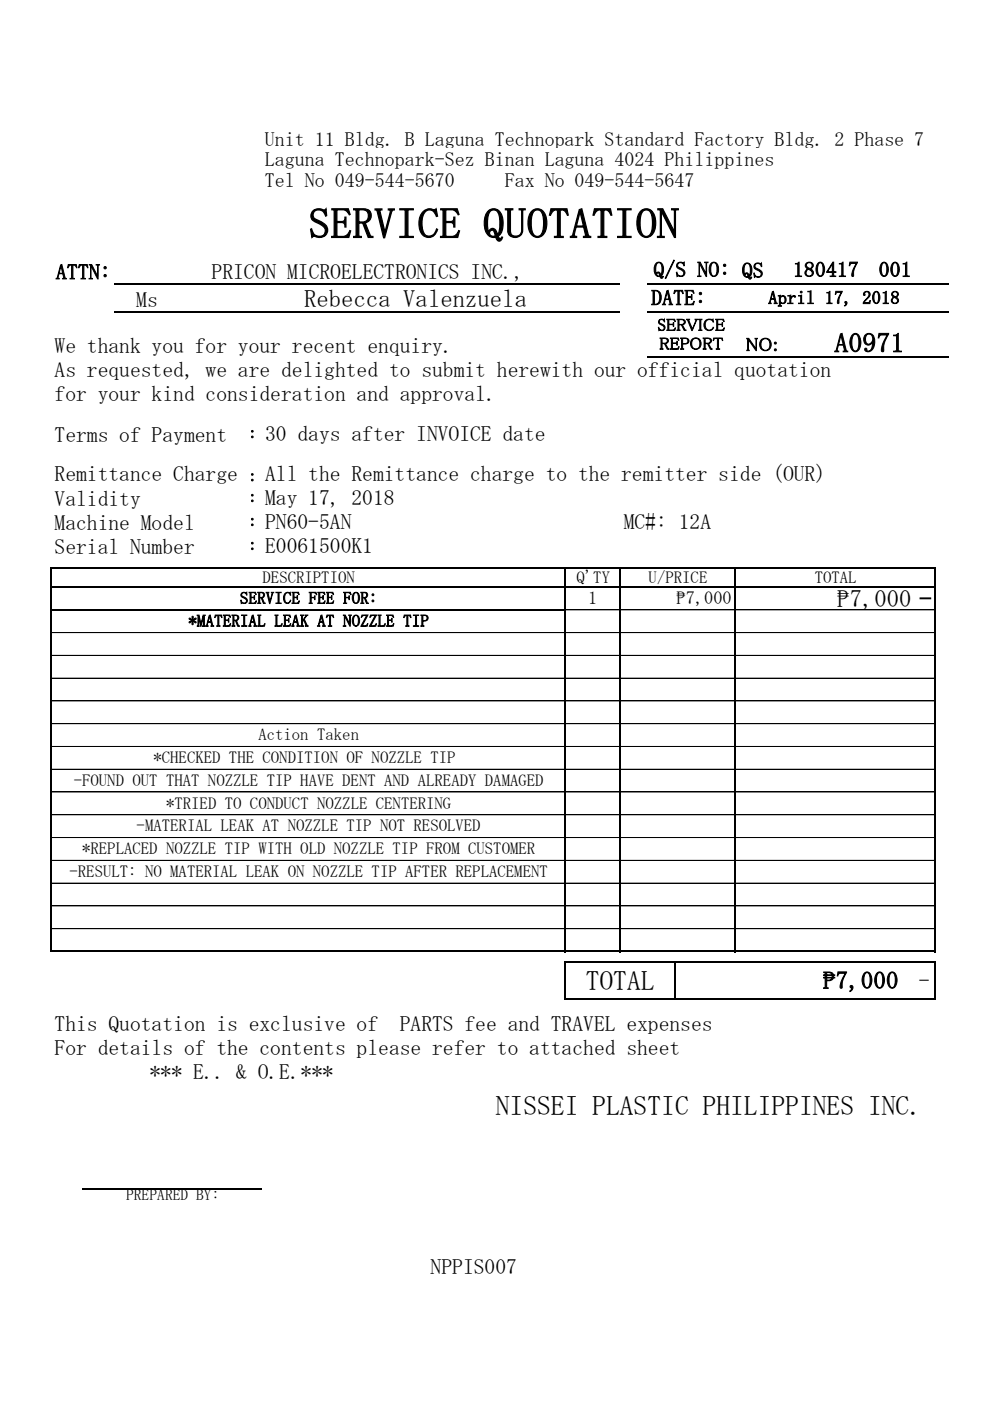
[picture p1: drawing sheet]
<svg xmlns="http://www.w3.org/2000/svg" width="210mm" height="297mm" viewBox="0 0 210 297" stroke-linecap="round" stroke-linejoin="round" font-family="sans-serif">
<defs><g id="words">
<text font-size="9.1" x="65.4" y="50.5">SERVICE QUOTATION</text>
<g font-size="5.8">
<text x="176.8" y="74.7">A0971</text>
<text x="124.1" y="209.8">TOTAL</text>
<text x="105" y="236.3">NISSEI PLASTIC PHILIPPINES INC.</text>
</g>
<g font-size="5.2">
<text x="64.4" y="65.2">Rebecca Valenzuela</text>
<text x="177.4" y="128.5">₱7,000 -</text>
<text x="174.4" y="209.5">₱7,000</text>
</g>
<g font-size="4.6">
<text x="11.9" y="59.2">ATTN:</text>
<text x="44.8" y="59.2">PRICON MICROELECTRONICS INC.,</text>
<text x="138.5" y="58.7">Q/S NO: QS</text>
<text x="168" y="58.7">180417</text>
<text x="186.2" y="58.7">001</text>
<text x="28.9" y="65.2">Ms</text>
<text x="138" y="64.7">DATE:</text>
<text x="11.6" y="74.8">We thank you for your recent enquiry.</text>
<text x="11.6" y="79.9">As requested, we are delighted to submit herewith our official quotation</text>
<text x="11.6" y="84.9">for your kind consideration and approval.</text>
<text x="11.6" y="93.6">Terms of Payment</text>
<text x="56.2" y="93.5">30 days after INVOICE date</text>
<text x="11.6" y="102">Remittance Charge</text>
<text x="56.2" y="102">All the Remittance charge to the remitter side (OUR)</text>
<text x="11.6" y="107.2">Validity</text>
<text x="56.2" y="107">May 17, 2018</text>
<text x="11.6" y="112.3">Machine Model</text>
<text x="56.2" y="112.1">PN60-5AN</text>
<text x="132.1" y="112.2">MC#: 12A</text>
<text x="11.6" y="117.4">Serial Number</text>
<text x="56.2" y="117.2">E0061500K1</text>
<text x="194.7" y="209.3">-</text>
<text x="11.6" y="218.6">This Quotation is exclusive of</text>
<text x="84.7" y="218.6">PARTS fee and TRAVEL expenses</text>
<text x="11.6" y="223.6">For details of the contents please refer to attached sheet</text>
<text x="31.7" y="228.7">*** E.. &amp; O.E.***</text>
<text x="91.2" y="270">NPPIS007</text>
</g>
<g font-size="4.2">
<text x="56.1" y="30.9">Unit 11 Bldg. B Laguna Technopark Standard Factory Bldg. 2 Phase 7</text>
<text x="56.1" y="35.3">Laguna Technopark-Sez Binan Laguna 4024 Philippines</text>
<text x="56.1" y="39.7">Tel No 049-544-5670</text>
<text x="106.9" y="39.7">Fax No 049-544-5647</text>
</g>
<g font-size="3.9">
<text x="162.8" y="64.4">April 17, 2018</text>
<text x="158.1" y="74.4">NO:</text>
<text x="124.6" y="128.1">1</text>
<text x="143.4" y="128.1">₱7,000</text>
</g>
<g font-size="3.6">
<text x="139.3" y="70.1">SERVICE</text>
<text x="139.7" y="74.1">REPORT</text>
<text x="55.6" y="123.6">DESCRIPTION</text>
<text x="122.2" y="123.6">Q'TY</text>
<text x="137.4" y="123.6">U/PRICE</text>
<text x="172.6" y="123.6">TOTAL</text>
<text x="50.8" y="128">SERVICE FEE FOR:</text>
<text x="39.9" y="132.8">*MATERIAL LEAK AT NOZZLE TIP</text>
<text x="32.5" y="161.7">*CHECKED THE CONDITION OF NOZZLE TIP</text>
<text x="54.7" y="156.9">Action Taken</text>
<text x="15.6" y="166.6">-FOUND OUT THAT NOZZLE TIP HAVE DENT AND ALREADY DAMAGED</text>
<text x="35.2" y="171.4">*TRIED TO CONDUCT NOZZLE CENTERING</text>
<text x="29" y="176.2">-MATERIAL LEAK AT NOZZLE TIP NOT RESOLVED</text>
<text x="14.7" y="185.9">-RESULT: NO MATERIAL LEAK ON NOZZLE TIP AFTER REPLACEMENT</text>
<text x="17.4" y="181.1">*REPLACED NOZZLE TIP WITH OLD NOZZLE TIP FROM CUSTOMER</text>
</g>
<g font-size="3.3">
<text x="52.7" y="93.2">:</text>
<text x="52.7" y="102.3">:</text>
<text x="52.7" y="106.7">:</text>
<text x="52.7" y="111.8">:</text>
<text x="52.7" y="116.9">:</text>
<text x="26.7" y="254.4">PREPARED BY:</text>
</g>
</g></defs>
<g fill="none" stroke="#000" stroke-width=".3">
<path d="M24.3 60.2h107.1M24.3 66.2h107.1M137.2 60.2h63.9M137.2 66.2h63.9M137.2 75.6h63.9M10.8 120.3v81.5M11 129.2h108.9M11 120.4h187.3M11 124.4h187.3M119.7 120.6v81.2M131.4 120.6v81.2M155.7 120.6v81.2"/>
<path d="M198.2 120.6v81.2M11 201.6h187.3M119.7 203.7v8.3M119.9 203.8h78.4M119.9 211.8h78.4M143.1 204v8M198.2 204v8M17.5 252h38"/>
</g>
<g fill="none" stroke="#000" stroke-width=".21">
<path d="M11 134.1h108.6M11 138.9h108.6M119.9 129.2h11.4M119.9 134.1h11.4M119.9 138.9h11.4M131.6 129.2h23.9M131.6 134.1h23.9M131.6 138.9h23.9M155.8 129.2h42.2M155.8 134.1h42.2M155.8 138.9h42.2M11 143.7h108.6"/>
<path d="M11 148.6h108.6M11 153.4h108.6M11 158.2h108.6M119.9 143.7h11.4M119.9 148.6h11.4M119.9 153.4h11.4M119.9 158.2h11.4M131.6 143.7h23.9M131.6 148.6h23.9M131.6 153.4h23.9M131.6 158.2h23.9M155.8 143.7h42.2"/>
<path d="M155.8 148.6h42.2M155.8 153.4h42.2M155.8 158.2h42.2M11 163h108.6M11 167.9h108.6M11 172.7h108.6M11 177.5h108.6M119.9 163h11.4M119.9 167.9h11.4M119.9 172.7h11.4M119.9 177.5h11.4M131.6 163h23.9"/>
<path d="M131.6 167.9h23.9M131.6 172.7h23.9M131.6 177.5h23.9M155.8 163h42.2M155.8 167.9h42.2M155.8 172.7h42.2M155.8 177.5h42.2M11 182.3h108.6M11 187.2h108.6M11 192h108.6M11 196.8h108.6M119.9 182.3h11.4"/>
<path d="M119.9 187.2h11.4M119.9 192h11.4M119.9 196.8h11.4M131.6 182.3h23.9M131.6 187.2h23.9M131.6 192h23.9M131.6 196.8h23.9M155.8 182.3h42.2M155.8 187.2h42.2M155.8 192h42.2M155.8 196.8h42.2"/>
</g>
<use href="#words"/>
</svg>
